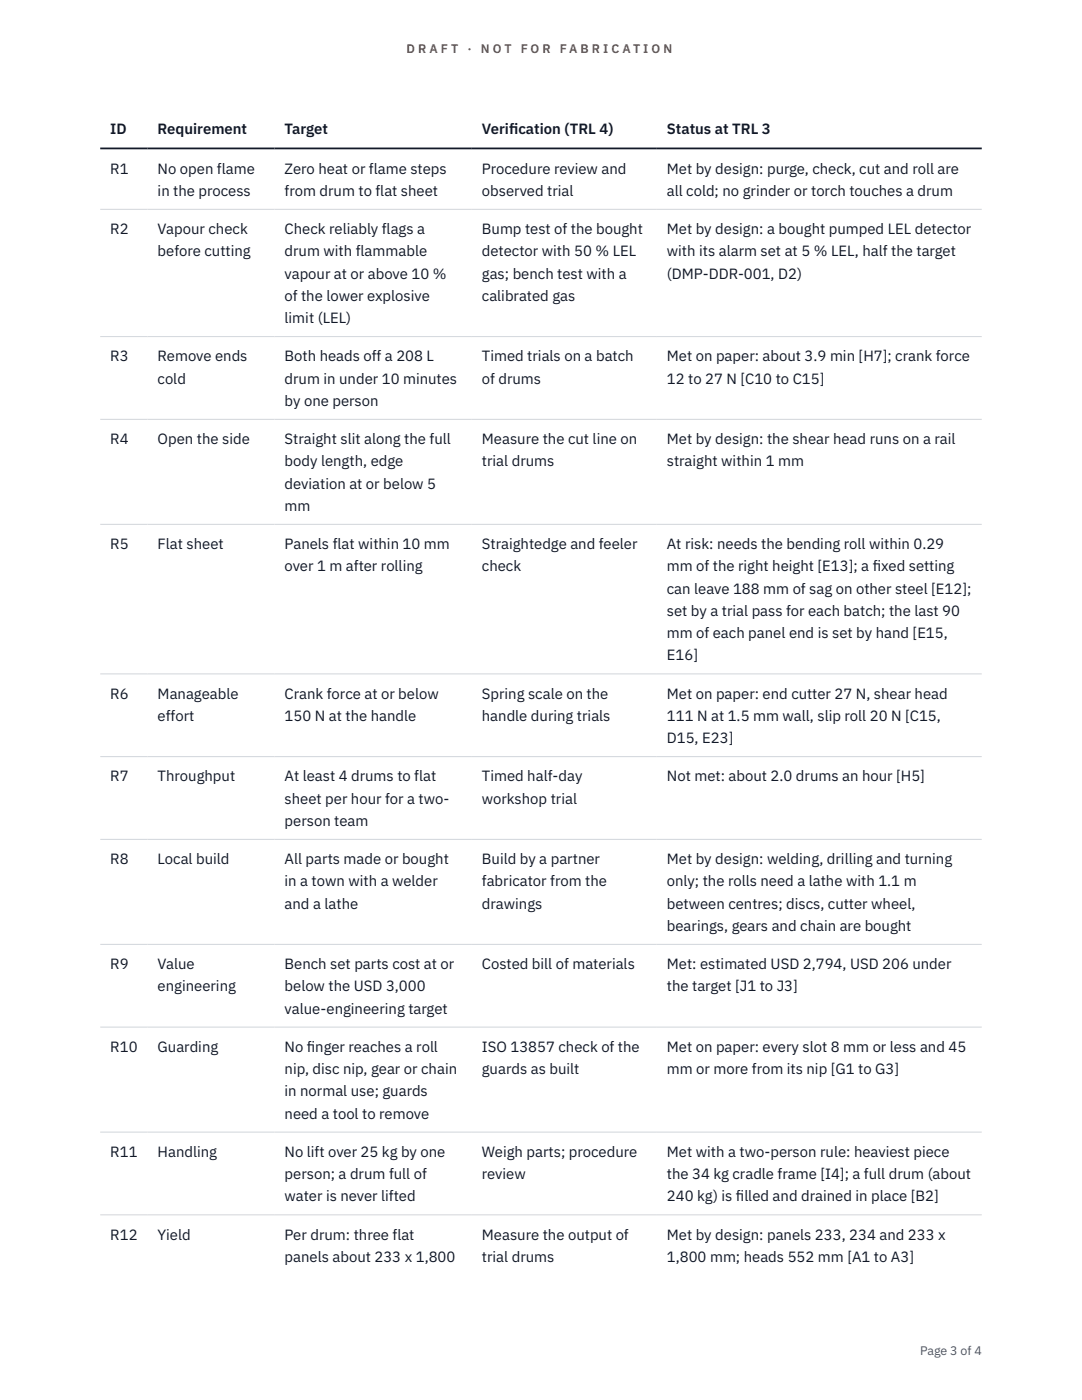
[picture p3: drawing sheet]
<svg xmlns="http://www.w3.org/2000/svg" width="216mm" height="279mm" viewBox="0 0 216 279" stroke-linecap="round" stroke-linejoin="round" font-family="sans-serif">
<defs><g id="words">
<g font-size="3" fill="#111827">
<text x="22" y="26.8">ID</text>
<text x="31.5" y="26.8">Requirement</text>
<text x="56.8" y="26.8">Target</text>
<text x="96.2" y="26.8">Verif</text>
<text x="101.6" y="26.8">ication (TRL 4)</text>
<text x="133.1" y="26.8">Status at TRL 3</text>
<text x="22" y="34.6">R1</text>
<text x="31.5" y="34.6">No open flame</text>
<text x="56.8" y="34.6">Zero heat or flame steps</text>
<text x="96.2" y="34.6">Procedure review and</text>
<text x="133.1" y="34.6">Met by design: purge, check, cut and roll are</text>
<text x="31.5" y="39.1">in the process</text>
<text x="56.8" y="39.1">from drum to flat sheet</text>
<text x="96.2" y="39.1">observed trial</text>
<text x="133.1" y="39.1">all cold; no grinder or torch touches a drum</text>
<text x="22" y="46.7">R2</text>
<text x="31.5" y="46.7">Vapour check</text>
<text x="56.8" y="46.7">Check reliably flags a</text>
<text x="96.2" y="46.7">Bump test of the bought</text>
<text x="133.1" y="46.7">Met by design: a bought pumped LEL detector</text>
<text x="31.5" y="51.1">before cutting</text>
<text x="56.8" y="51.1">drum with flammable</text>
<text x="96.2" y="51.1">detector with 50 % LEL</text>
<text x="133.1" y="51.1">with its alarm set at 5 % LEL, half the target</text>
<text x="56.8" y="55.6">vapour at or above 10 %</text>
<text x="96.2" y="55.6">gas; bench test with a</text>
<text x="133.1" y="55.6">(DMP-DDR-001, D2)</text>
<text x="56.8" y="60">of the lower explosive</text>
<text x="56.8" y="64.5">limit (LEL)</text>
<text x="96.2" y="60">calibrated gas</text>
<text x="22" y="72.1">R3</text>
<text x="31.5" y="72.1">Remove ends</text>
<text x="31.5" y="76.5">cold</text>
<text x="56.8" y="72.1">Both heads off a 208 L</text>
<text x="56.8" y="76.5">drum in under 10 minutes</text>
<text x="96.2" y="72.1">Timed trials on a batch</text>
<text x="96.2" y="76.5">of drums</text>
<text x="133.1" y="72.1">Met on paper: about 3.9 min [H7]; crank force</text>
<text x="133.1" y="76.5">12 to 27 N [C10 to C15]</text>
<text x="56.8" y="81">by one person</text>
<text x="22" y="88.6">R4</text>
<text x="31.5" y="88.6">Open the side</text>
<text x="56.8" y="88.6">Straight slit along the full</text>
<text x="96.2" y="88.6">Measure the cut line on</text>
<text x="133.1" y="88.6">Met by design: the shear head runs on a rail</text>
<text x="56.8" y="93.1">body length, edge</text>
<text x="96.2" y="93.1">trial drums</text>
<text x="133.1" y="93.1">straight within 1 mm</text>
<text x="56.8" y="97.5">deviation at or below 5</text>
<text x="56.8" y="101.9">mm</text>
<text x="22" y="109.6">R5</text>
<text x="31.5" y="109.6">Flat sheet</text>
<text x="56.8" y="109.6">Panels flat within 10 mm</text>
<text x="96.2" y="109.6">Straightedge and feeler</text>
<text x="133.1" y="109.6">At risk: needs the bending roll within 0.29</text>
<text x="56.8" y="114">over 1 m after rolling</text>
<text x="96.2" y="114">check</text>
<text x="133.1" y="114">mm of the right height [E13]; a f</text>
<text x="133.1" y="118.5">can leave 188 mm of sag on other steel [E12];</text>
<text x="174.1" y="114">ixed setting</text>
<text x="133.1" y="122.9">set by a trial pass for each batch; the last 90</text>
<text x="133.1" y="127.3">mm of each panel end is set by hand [E15,</text>
<text x="133.1" y="131.8">E16]</text>
<text x="22" y="139.4">R6</text>
<text x="31.5" y="139.4">Manageable</text>
<text x="31.5" y="143.9">effort</text>
<text x="56.8" y="139.4">Crank force at or below</text>
<text x="56.8" y="143.9">150 N at the handle</text>
<text x="96.2" y="139.4">Spring scale on the</text>
<text x="96.2" y="143.9">handle during trials</text>
<text x="133.1" y="139.4">Met on paper: end cutter 27 N, shear head</text>
<text x="133.1" y="143.9">111 N at 1.5 mm wall, slip roll 20 N [C15,</text>
<text x="133.1" y="148.3">D15, E23]</text>
<text x="22" y="155.9">R7</text>
<text x="31.5" y="155.9">Throughput</text>
<text x="56.8" y="155.9">At least 4 drums to flat</text>
<text x="96.2" y="155.9">Timed half-day</text>
<text x="133.1" y="155.9">Not met: about 2.0 drums an hour [H5]</text>
<text x="56.8" y="160.4">sheet per hour for a two-</text>
<text x="96.2" y="160.4">workshop trial</text>
<text x="56.8" y="164.8">person team</text>
<text x="22" y="172.4">R8</text>
<text x="31.5" y="172.4">Local build</text>
<text x="56.8" y="172.4">All parts made or bought</text>
<text x="96.2" y="172.4">Build by a partner</text>
<text x="133.1" y="172.4">Met by design: welding, drilling and turning</text>
<text x="56.8" y="176.9">in a town with a welder</text>
<text x="96.2" y="176.9">fabricator from the</text>
<text x="133.1" y="176.9">only; the rolls need a lathe with 1.1 m</text>
<text x="56.8" y="181.3">and a lathe</text>
<text x="96.2" y="181.3">drawings</text>
<text x="133.1" y="181.3">between centres; discs, cutter wheel,</text>
<text x="133.1" y="185.8">bearings, gears and chain are bought</text>
<text x="22" y="193.4">R9</text>
<text x="31.5" y="193.4">Value</text>
<text x="31.5" y="197.8">engineering</text>
<text x="56.8" y="193.4">Bench set parts cost at or</text>
<text x="56.8" y="197.8">below the USD 3,000</text>
<text x="96.2" y="193.4">Costed bill of materials</text>
<text x="133.1" y="193.4">Met: estimated USD 2,794, USD 206 under</text>
<text x="133.1" y="197.8">the target [J1 to J3]</text>
<text x="56.8" y="202.3">value-engineering target</text>
<text x="22" y="209.9">R10</text>
<text x="31.5" y="209.9">Guarding</text>
<text x="56.8" y="209.9">No f</text>
<text x="61.2" y="209.9">inger reaches a roll</text>
<text x="96.2" y="209.9">ISO 13857 check of the</text>
<text x="133.1" y="209.9">Met on paper: every slot 8 mm or less and 45</text>
<text x="56.8" y="214.3">nip, disc nip, gear or chain</text>
<text x="96.2" y="214.3">guards as built</text>
<text x="133.1" y="214.3">mm or more from its nip [G1 to G3]</text>
<text x="56.8" y="218.8">in normal use; guards</text>
<text x="56.8" y="223.2">need a tool to remove</text>
<text x="22" y="230.9">R11</text>
<text x="31.5" y="230.9">Handling</text>
<text x="56.8" y="230.9">No lift over 25 kg by one</text>
<text x="96.2" y="230.9">Weigh parts; procedure</text>
<text x="133.1" y="230.9">Met with a two-person rule: heaviest piece</text>
<text x="56.8" y="235.3">person; a drum full of</text>
<text x="56.8" y="239.8">water is never lifted</text>
<text x="96.2" y="235.3">review</text>
<text x="133.1" y="235.3">the 34 kg cradle frame [I4]; a full drum (about</text>
<text x="133.1" y="239.8">240 kg) is f</text>
<text x="146.8" y="239.8">illed and drained in place [B2]</text>
<text x="22" y="247.4">R12</text>
<text x="31.5" y="247.4">Yield</text>
<text x="56.8" y="247.4">Per drum: three flat</text>
<text x="56.8" y="251.8">panels about 233 x 1,800</text>
<text x="96.2" y="247.4">Measure the output of</text>
<text x="96.2" y="251.8">trial drums</text>
<text x="133.1" y="247.4">Met by design: panels 233, 234 and 233 x</text>
<text x="133.1" y="251.8">1,800 mm; heads 552 mm [A1 to A3]</text>
</g>
<g font-size="2.5" fill="#b45309">
<text x="81.1" y="10.5">D R A F T</text>
<text x="93.3" y="10.5">·</text>
<text x="95.9" y="10.5">N O T</text>
<text x="103.9" y="10.5">F O R</text>
<text x="111.7" y="10.5">F A B R I C A T I O N</text>
</g>
<text font-size="2.5" fill="#4b5563" x="183.6" y="270.3">Page 3 of 4</text>
</g></defs>
<path d="M20 41.8h175.9M20 67.2h175.9M20 83.7h175.9M20 104.6h175.9M20 134.5h175.9M20 151h175.9M20 167.5h175.9M20 188.5h175.9M20 205h175.9M20 225.9h175.9M20 242.4h175.9" fill="none" stroke="#d1d5db" stroke-width=".2"/>
<path d="M20 29.6h175.9" fill="none" stroke="#111827" stroke-width=".35"/>
<use href="#words"/>
</svg>
